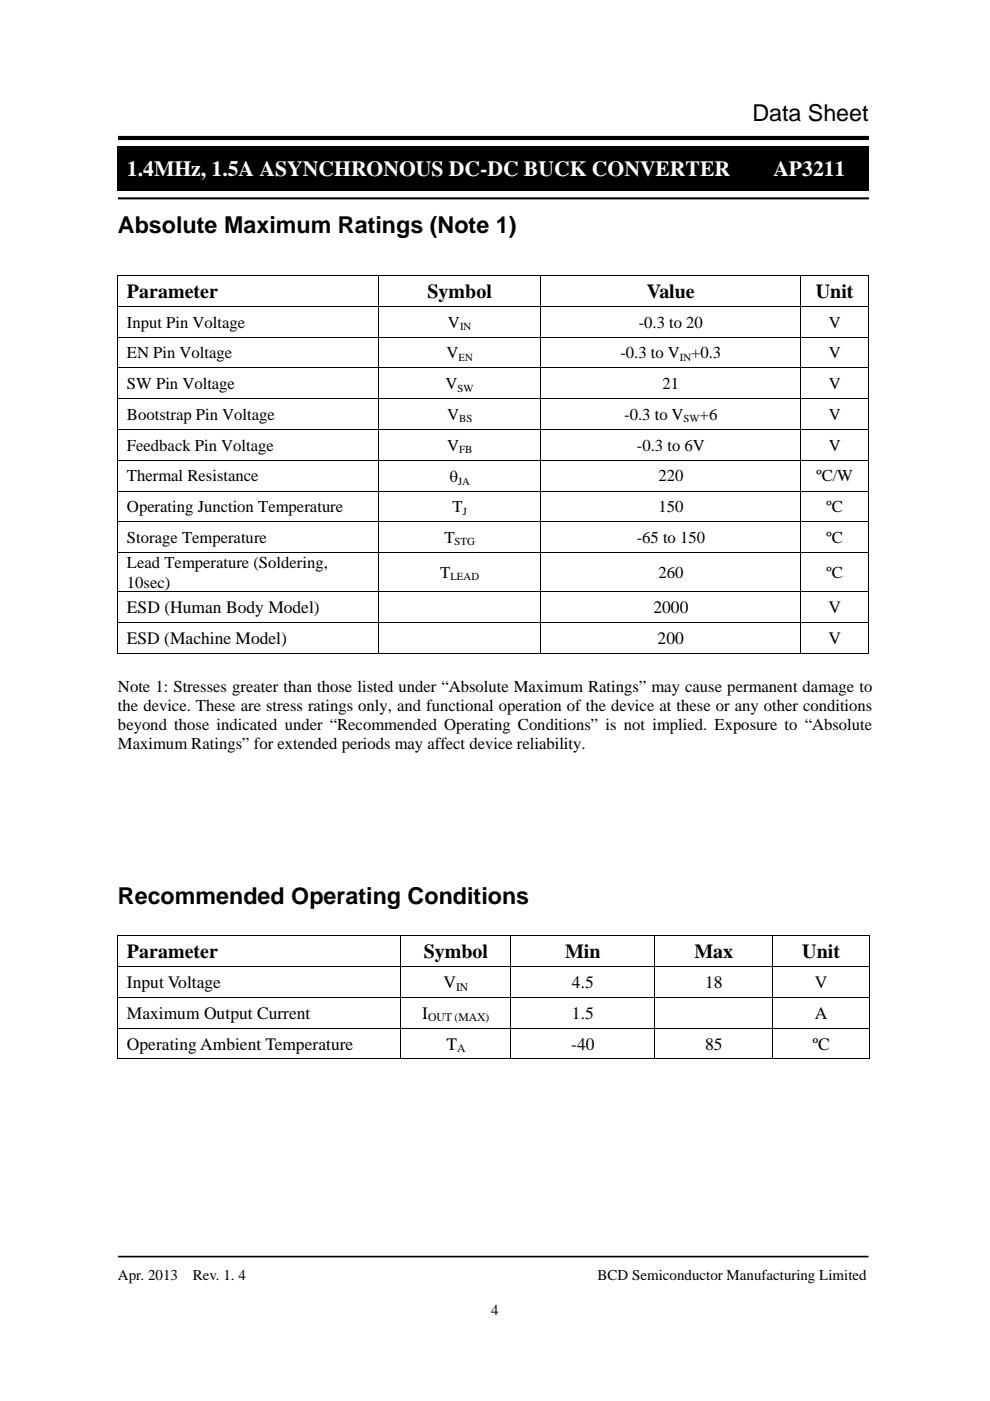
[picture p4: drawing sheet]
<svg xmlns="http://www.w3.org/2000/svg" width="210mm" height="297mm" viewBox="0 0 210 297" stroke-linecap="round" stroke-linejoin="round" font-family="sans-serif">
<defs><g id="words">
<g font-size="4.9">
<text x="159.6" y="25.6">Data Sheet</text>
<text x="25" y="49.3">Absolute Maximum Ratings (Note 1)</text>
<text x="25" y="191.6">Recommended Operating Conditions</text>
</g>
<g font-size="4.6" fill="#fff">
<text x="26.9" y="37.3">1.4MHz, 1.5A ASYNCHRONOUS DC-DC BUCK CONVERTER</text>
<text x="164" y="37.3">AP3211</text>
</g>
<g font-size="4.2">
<text x="26.9" y="63.2">Parameter</text>
<text x="90.7" y="63.2">Symbol</text>
<text x="137.2" y="63.2">Value</text>
<text x="173.1" y="63.2">Unit</text>
<text x="26.9" y="203.2">Parameter</text>
<text x="89.9" y="203.2">Symbol</text>
<text x="119.8" y="203.2">Min</text>
<text x="147.3" y="203.2">Max</text>
<text x="170.2" y="203.2">Unit</text>
</g>
<g font-size="3.7">
<text x="26.9" y="130">ESD (Human Body Model)</text>
<text x="138.6" y="130">2000</text>
<text x="175.7" y="130">V</text>
<text x="26.9" y="136.6">ESD (Machine Model)</text>
<text x="139.5" y="136.6">200</text>
<text x="175.7" y="136.6">V</text>
<text x="26.9" y="209.5">Input Voltage</text>
<text x="94.1" y="209.5">V</text>
<text x="121.3" y="209.5">4.5</text>
<text x="149.5" y="209.5">18</text>
<text x="172.8" y="209.5">V</text>
<text x="26.9" y="216">Maximum Output Current</text>
<text x="89.6" y="216">I</text>
<text x="121.3" y="216">1.5</text>
<text x="172.8" y="216">A</text>
<text x="26.9" y="222.5">Operating Ambient Temperature</text>
<text x="94.7" y="222.5">T</text>
<text x="121.2" y="222.5">-40</text>
<text x="149.5" y="222.5">85</text>
<text x="172.4" y="222.5">ºC</text>
</g>
<g font-size="3.5">
<text x="26.9" y="69.4">Input Pin Voltage</text>
<text x="95" y="69.4">V</text>
<text x="135.5" y="69.4">-0.3 to 20</text>
<text x="175.8" y="69.4">V</text>
<text x="26.9" y="76">EN Pin Voltage</text>
<text x="94.7" y="76">V</text>
<text x="131.6" y="76">-0.3 to V +0.3</text>
<text x="175.8" y="76">V</text>
<text x="26.9" y="82.5">SW Pin Voltage</text>
<text x="94.5" y="82.5">V</text>
<text x="140.5" y="82.5">21</text>
<text x="175.8" y="82.5">V</text>
<text x="26.9" y="89">Bootstrap Pin Voltage</text>
<text x="94.8" y="89">V</text>
<text x="132.4" y="89">-0.3 to V</text>
<text x="148.4" y="89">+6</text>
<text x="175.8" y="89">V</text>
<text x="26.9" y="95.5">Feedback Pin Voltage</text>
<text x="94.8" y="95.5">V</text>
<text x="135.1" y="95.5">-0.3 to 6V</text>
<text x="175.8" y="95.5">V</text>
<text x="26.9" y="102.1">Thermal Resistance</text>
<text x="95.3" y="102.2">θ</text>
<text x="139.6" y="102.1">220</text>
<text x="173.2" y="102.1">ºC/W</text>
<text x="26.9" y="108.6">Operating Junction Temperature</text>
<text x="96" y="108.6">T</text>
<text x="139.6" y="108.6">150</text>
<text x="175.3" y="108.6">ºC</text>
<text x="26.9" y="115.1">Storage Temperature</text>
<text x="94.3" y="115.1">T</text>
<text x="135" y="115.1">-65 to 150</text>
<text x="175.3" y="115.1">ºC</text>
<text x="26.9" y="120.5">Lead Temperature (Soldering,</text>
<text x="26.9" y="124.6">10sec)</text>
<text x="93.4" y="122.5">T</text>
<text x="139.6" y="122.5">260</text>
<text x="175.3" y="122.5">ºC</text>
<text x="25" y="146.7">Note 1: Stresses greater than those listed under “Absolute Maximum Ratings” may cause permanent damage to</text>
<text x="25" y="150.8">the device. These are stress ratings only, and functional operation of the device at these or any other conditions</text>
<text x="25" y="154.8">beyond those indicated under “Recommended Operating Conditions” is not implied. Exposure to “Absolute</text>
<text x="25" y="158.9">Maximum Ratings” for extended periods may affect device reliability.</text>
</g>
<g font-size="3.2">
<text x="25" y="271.4">Apr. 2013</text>
<text x="40.9" y="271.4">Rev. 1. 4</text>
<text x="126.7" y="271.4">BCD Semiconductor Manufacturing Limited</text>
<text x="104.2" y="278.7">4</text>
</g>
<g font-size="2.5">
<text x="96.7" y="210">IN</text>
<text x="90.8" y="216.6">OUT (MAX)</text>
<text x="96.9" y="223.1">A</text>
</g>
<g font-size="2.3">
<text x="97.6" y="70">IN</text>
<text x="97.3" y="76.5">EN</text>
<text x="144.2" y="76.5">IN</text>
<text x="97.1" y="83">SW</text>
<text x="97.4" y="89.6">BS</text>
<text x="145" y="89.6">SW</text>
<text x="97.4" y="96.1">FB</text>
<text x="97.2" y="102.7">JA</text>
<text x="98.1" y="109.1">J</text>
<text x="96.4" y="115.7">STG</text>
<text x="95.5" y="123.1">LEAD</text>
</g>
</g></defs>
<path d="M24.9 30.9h.2v.2h-.2zM26.9 33h155.5v5.3h-155.5zM184.2 30.9h.2v.2h-.2zM24.9 58.4h.2v.1h-.2zM25.1 31.1h159.1v9.2h-159.1zM184.2 40.3h.2v.2h-.2zM184.2 58.4h.2v.1h-.2zM184.2 138.5h.2v.1h-.2zM24.9 198.3h.2v.2h-.2zM184.4 198.3h.2v.2h-.2zM184.4 224.4h.2v.2h-.2z" fill="#000"/>
<g fill="none" stroke="#000" stroke-width=".21">
<path d="M24.9 31h159.5M25 31.1v9.4M184.3 31.1v9.4M24.9 40.4h159.3M24.9 58.4h159.5M25 58.5v6.4M80.3 58.5v6.4M114.7 58.5v6.4M169.9 58.5v6.4M184.3 58.5v6.4M24.9 65h159.5M24.9 71.5h159.5"/>
<path d="M24.9 78h159.5M25 65v6.4M25 71.6v6.3M25 78.1v6.4M80.3 65v6.4M80.3 71.6v6.3M80.3 78.1v6.4M114.7 65v6.4M114.7 71.6v6.3M114.7 78.1v6.4M169.9 65v6.4M169.9 71.6v6.3"/>
<path d="M169.9 78.1v6.4M184.3 65v6.4M184.3 71.6v6.3M184.3 78.1v6.4M24.9 84.5h159.5M24.9 91.1h159.5M24.9 97.6h159.5M25 84.6v6.4M25 91.2v6.3M25 97.7v6.3M80.3 84.6v6.4M80.3 91.2v6.3"/>
<path d="M80.3 97.7v6.3M114.7 84.6v6.4M114.7 91.2v6.3M114.7 97.7v6.3M169.9 84.6v6.4M169.9 91.2v6.3M169.9 97.7v6.3M184.3 84.6v6.4M184.3 91.2v6.3M184.3 97.7v6.3M24.9 104.1h159.5M24.9 110.7h159.5"/>
<path d="M24.9 117.2h159.5M25 104.2v6.4M25 110.7v6.4M25 117.3v8.1M80.3 104.2v6.4M80.3 110.7v6.4M80.3 117.3v8.1M114.7 104.2v6.4M114.7 110.7v6.4M114.7 117.3v8.1M169.9 104.2v6.4M169.9 110.7v6.4"/>
<path d="M169.9 117.3v8.1M184.3 104.2v6.4M184.3 110.7v6.4M184.3 117.3v8.1M24.9 125.5h159.5M24.9 132h159.5M24.9 138.5h55.3M25 125.6v6.3M25 132.1v6.5M80.3 125.6v6.3M80.3 132.1v6.5M80.4 138.5h34.3"/>
<path d="M114.7 125.6v6.3M114.7 132.1v6.5M114.8 138.5h55M169.9 125.6v6.3M169.9 132.1v6.5M169.9 138.5h14.3M184.3 125.6v6.3M184.3 132.1v6.5M24.9 198.4h159.7M25 198.5v6.4M85 198.5v6.4M108.4 198.5v6.4"/>
<path d="M138.9 198.5v6.4M163.9 198.5v6.4M184.5 198.5v6.4M24.9 204.9h159.7M24.9 211.5h159.7M24.9 218h159.7M25 205v6.4M25 211.5v6.4M25 218.1v6.5M85 205v6.4M85 211.5v6.4M85 218.1v6.5"/>
<path d="M108.4 205v6.4M108.4 211.5v6.4M108.4 218.1v6.5M138.9 205v6.4M138.9 211.5v6.4M138.9 218.1v6.5M163.9 205v6.4M163.9 211.5v6.4M163.9 218.1v6.5M184.5 205v6.4M184.5 211.5v6.4M184.5 218.1v6.5"/>
<path d="M24.9 224.5h60M85.1 224.5h23.2M108.5 224.5h30.3M139 224.5h24.9M164 224.5h20.4"/>
</g>
<path d="M25 29.3h159.3" fill="none" stroke="#000" stroke-width=".88" stroke-linecap="butt"/>
<path d="M25 42.1h159.3" fill="none" stroke="#000" stroke-width=".44"/>
<path d="M25 266.4h159.2" fill="none" stroke="#000" stroke-width=".35"/>
<use href="#words"/>
</svg>
